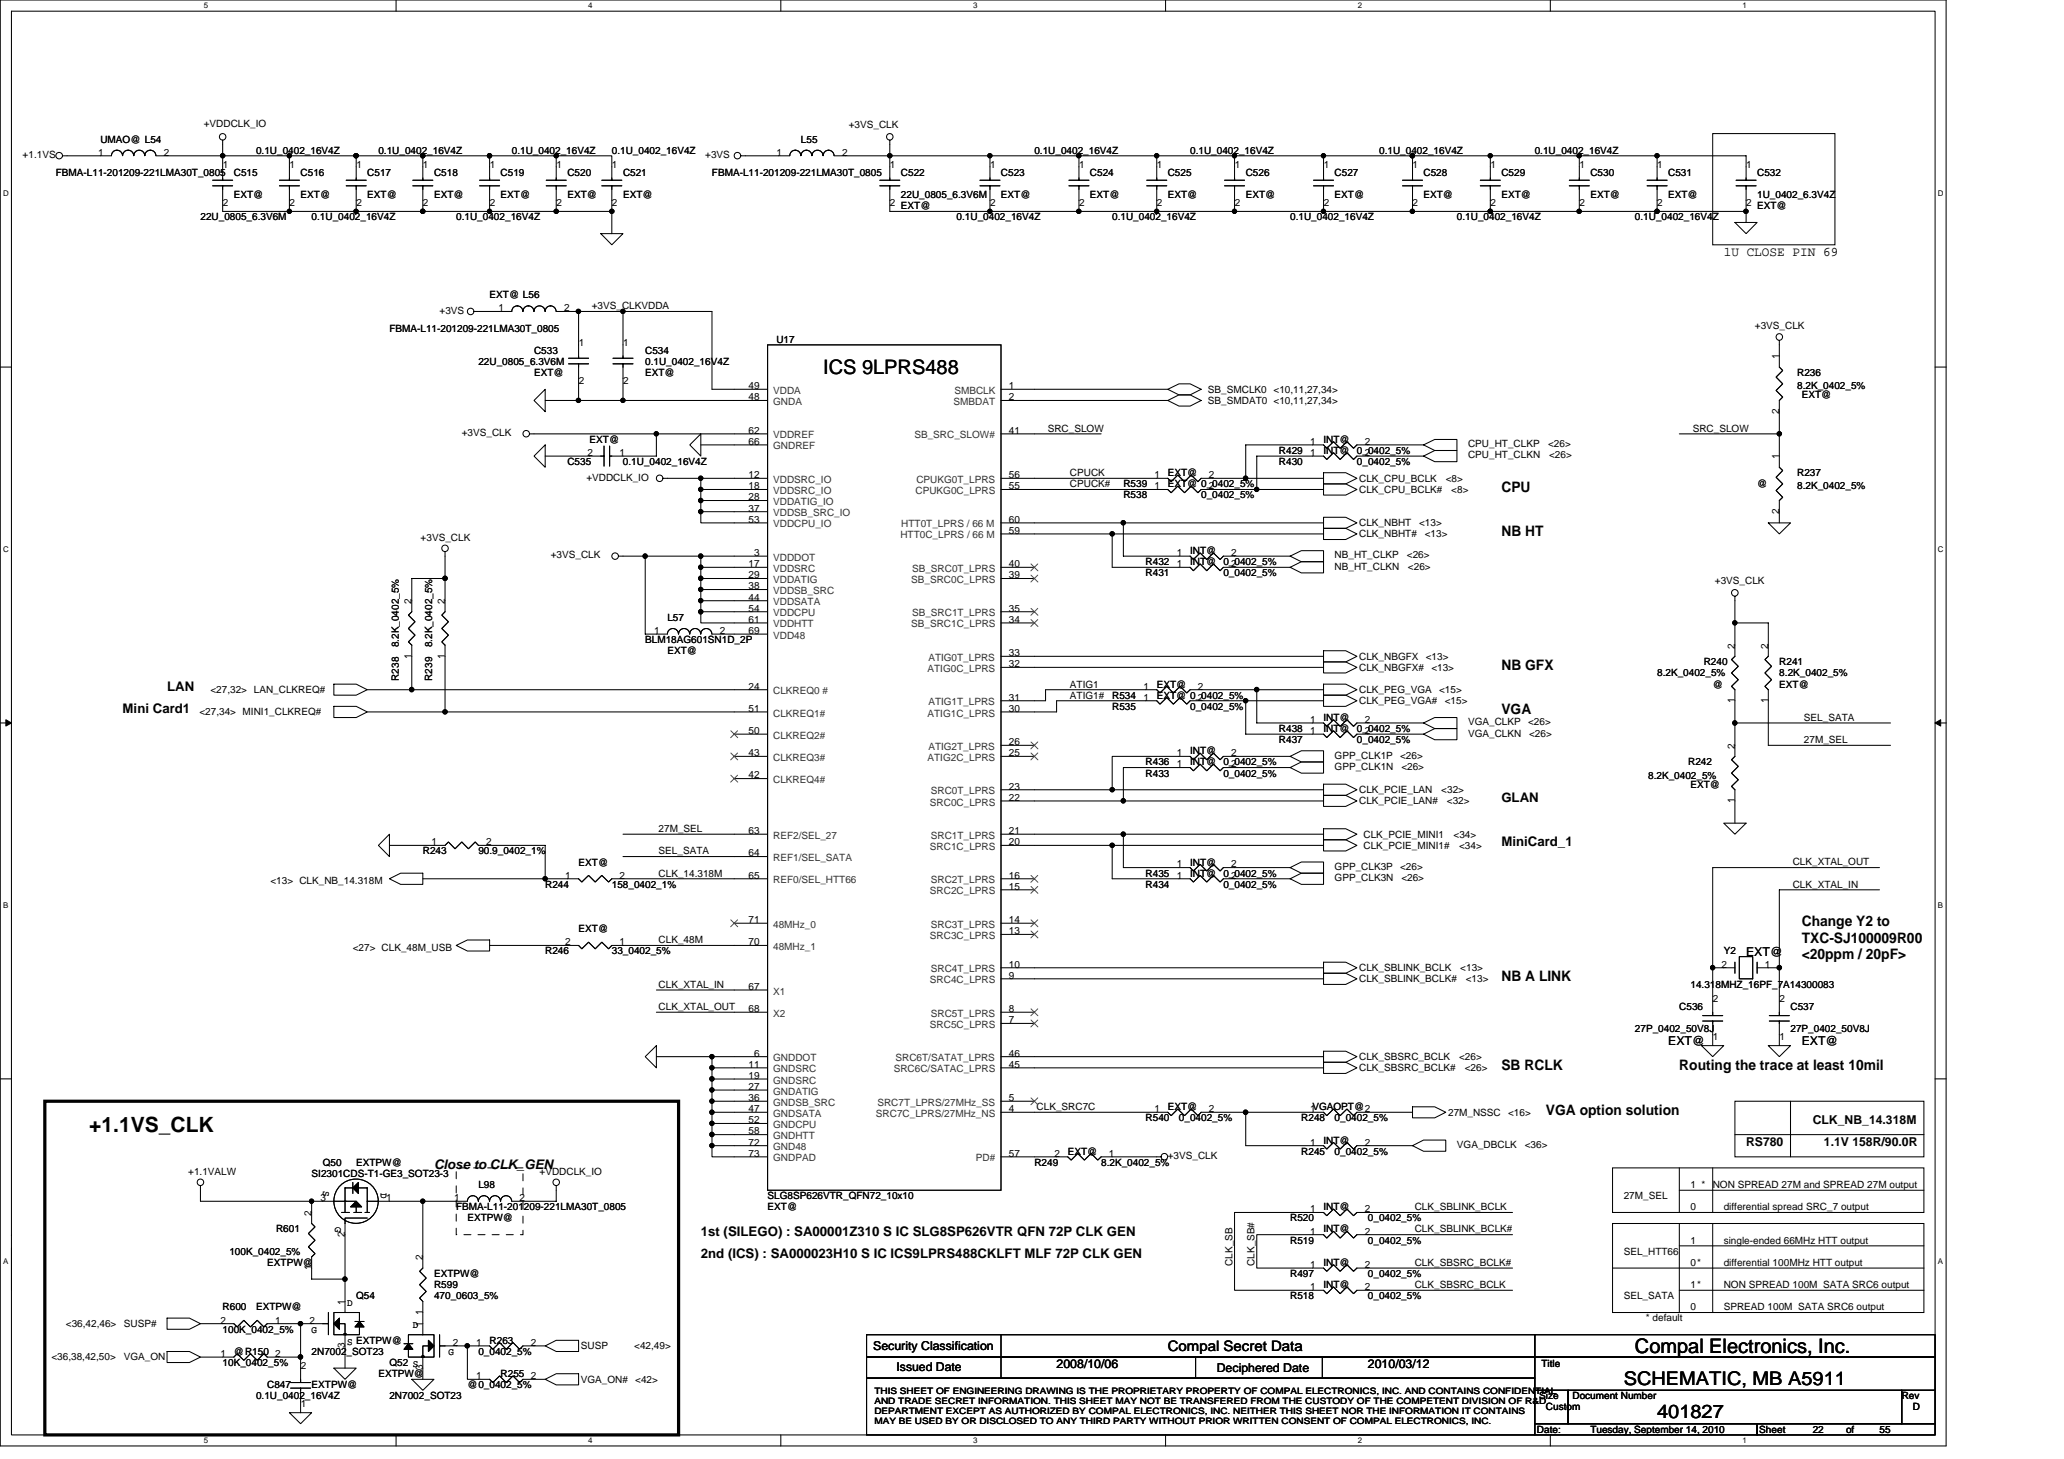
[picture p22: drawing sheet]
<svg xmlns="http://www.w3.org/2000/svg" width="297mm" height="210mm" viewBox="0 0 297 210" stroke-linecap="round" stroke-linejoin="round" font-family="sans-serif">
<defs><g id="words">
<text font-size="3" x="12.8" y="162.8">+1.1VS_CLK</text>
<g font-size="2.9">
<text x="118.5" y="53.8">ICS 9LPRS488</text>
<text x="235.3" y="194.6">Compal Electronics, Inc.</text>
</g>
<g font-size="2.7">
<text x="233.7" y="199.3">SCHEMATIC, MB A5911</text>
<text x="238.5" y="204.1">401827</text>
</g>
<g font-size="2.1">
<text x="216.1" y="70.7">CPU</text>
<text x="216.1" y="77.2">NB HT</text>
<text x="216.1" y="96.4">NB GFX</text>
<text x="216.1" y="102.7">VGA</text>
<text x="259.3" y="133.2">Change Y2 to</text>
<text x="259.3" y="135.6">TXC-SJ100009R00</text>
<text x="259.3" y="137.9">&lt;20ppm / 20pF&gt;</text>
<text x="216.1" y="141.2">NB A LINK</text>
<text x="216.1" y="153.9">SB RCLK</text>
<text x="241.7" y="153.9">Routing the trace at least 10mil</text>
<text x="222.5" y="160.4">VGA option solution</text>
<text x="168.1" y="194.4">Compal Secret Data</text>
</g>
<g font-size="1.9">
<text x="248.1" y="36.8">1U CLOSE PIN 69</text>
<text x="24" y="99.4">LAN</text>
<text x="17.6" y="102.6">Mini Card1</text>
<text x="216.1" y="115.4">GLAN</text>
<text x="216.1" y="121.8">MiniCard_1</text>
<text x="62.5" y="168.2">Close to CLK_GEN</text>
<text x="100.9" y="177.8">1st (SILEGO) : SA00001Z310 S IC SLG8SP626VTR QFN 72P CLK GEN</text>
<text x="100.9" y="181">2nd (ICS) : SA000023H10 S IC ICS9LPRS488CKLFT MLF 72P CLK GEN</text>
</g>
<g font-size="1.8">
<text x="251.3" y="137.6">EXT@</text>
<text x="240.1" y="150.4">EXT@</text>
<text x="259.3" y="150.4">EXT@</text>
<text x="260.9" y="161.6">CLK_NB_14.318M</text>
<text x="251.3" y="164.9">RS780</text>
<text x="262.5" y="164.9">1.1V 158R/90.0R</text>
<text x="125.7" y="194.2">Security Classification</text>
<text x="129" y="197.3">Issued Date</text>
<text x="152.1" y="196.8">2008/10/06</text>
<text x="175.1" y="197.4">Deciphered Date</text>
<text x="196.9" y="196.8">2010/03/12</text>
</g>
<g font-size="1.4">
<text x="3.3" y="22.7">+1.1VS</text>
<text x="14.1" y="22.4">1</text>
<text x="14.5" y="20.5">UMAO@ L54</text>
<text x="23.6" y="22.4">2</text>
<text x="29.3" y="18.3">+VDDCLK_IO</text>
<text x="36.8" y="22.1">0.1U_0402_16V4Z</text>
<text x="54.5" y="22.1">0.1U_0402_16V4Z</text>
<text x="73.7" y="22.1">0.1U_0402_16V4Z</text>
<text x="88.1" y="22.1">0.1U_0402_16V4Z</text>
<text x="101.5" y="22.7">+3VS</text>
<text x="111.7" y="22.4">1</text>
<text x="115.3" y="20.5">L55</text>
<text x="121.2" y="22.4">2</text>
<text x="122.1" y="18.4">+3VS_CLK</text>
<text x="148.9" y="22.1">0.1U_0402_16V4Z</text>
<text x="171.3" y="22.1">0.1U_0402_16V4Z</text>
<text x="198.5" y="22.1">0.1U_0402_16V4Z</text>
<text x="220.9" y="22.1">0.1U_0402_16V4Z</text>
<text x="8" y="25.3">FBMA-L11-201209-221LMA30T_0805</text>
<text x="32.1" y="24.2">1</text>
<text x="32.1" y="29.6">2</text>
<text x="33.7" y="25.3">C515</text>
<text x="33.7" y="28.5">EXT@</text>
<text x="41.7" y="24.2">1</text>
<text x="41.7" y="29.6">2</text>
<text x="43.3" y="25.3">C516</text>
<text x="43.3" y="28.5">EXT@</text>
<text x="51.3" y="24.2">1</text>
<text x="51.3" y="29.6">2</text>
<text x="52.8" y="25.3">C517</text>
<text x="52.8" y="28.5">EXT@</text>
<text x="60.9" y="24.2">1</text>
<text x="60.9" y="29.6">2</text>
<text x="62.5" y="25.3">C518</text>
<text x="62.5" y="28.5">EXT@</text>
<text x="70.5" y="24.2">1</text>
<text x="70.5" y="29.6">2</text>
<text x="72" y="25.3">C519</text>
<text x="72" y="28.5">EXT@</text>
<text x="80.1" y="24.2">1</text>
<text x="80.1" y="29.6">2</text>
<text x="81.7" y="25.3">C520</text>
<text x="81.7" y="28.5">EXT@</text>
<text x="88.1" y="24.2">1</text>
<text x="88.1" y="29.6">2</text>
<text x="89.7" y="25.3">C521</text>
<text x="89.7" y="28.5">EXT@</text>
<text x="102.5" y="25.3">FBMA-L11-201209-221LMA30T_0805</text>
<text x="128.1" y="24.2">1</text>
<text x="128.1" y="29.6">2</text>
<text x="129.7" y="25.3">C522</text>
<text x="129.7" y="28.5">22U_0805_6.3V6M</text>
<text x="142.5" y="24.2">1</text>
<text x="142.5" y="29.6">2</text>
<text x="144.1" y="25.3">C523</text>
<text x="144.1" y="28.5">EXT@</text>
<text x="155.3" y="24.2">1</text>
<text x="155.3" y="29.6">2</text>
<text x="156.9" y="25.3">C524</text>
<text x="156.9" y="28.5">EXT@</text>
<text x="166.5" y="24.2">1</text>
<text x="166.5" y="29.6">2</text>
<text x="168.1" y="25.3">C525</text>
<text x="168.1" y="28.5">EXT@</text>
<text x="177.7" y="24.2">1</text>
<text x="177.7" y="29.6">2</text>
<text x="179.3" y="25.3">C526</text>
<text x="179.3" y="28.5">EXT@</text>
<text x="190.5" y="24.2">1</text>
<text x="190.5" y="29.6">2</text>
<text x="192.1" y="25.3">C527</text>
<text x="192.1" y="28.5">EXT@</text>
<text x="203.3" y="24.2">1</text>
<text x="203.3" y="29.6">2</text>
<text x="204.9" y="25.3">C528</text>
<text x="204.9" y="28.5">EXT@</text>
<text x="214.5" y="24.2">1</text>
<text x="214.5" y="29.6">2</text>
<text x="216.1" y="25.3">C529</text>
<text x="216.1" y="28.5">EXT@</text>
<text x="227.3" y="24.2">1</text>
<text x="227.3" y="29.6">2</text>
<text x="228.9" y="25.3">C530</text>
<text x="228.9" y="28.5">EXT@</text>
<text x="238.5" y="24.2">1</text>
<text x="238.5" y="29.6">2</text>
<text x="240.1" y="25.3">C531</text>
<text x="240.1" y="28.5">EXT@</text>
<text x="251.3" y="24.2">1</text>
<text x="251.3" y="29.6">2</text>
<text x="252.9" y="25.3">C532</text>
<text x="252.9" y="28.5">1U_0402_6.3V4Z</text>
<text x="28.8" y="31.7">22U_0805_6.3V6M</text>
<text x="44.8" y="31.7">0.1U_0402_16V4Z</text>
<text x="65.7" y="31.7">0.1U_0402_16V4Z</text>
<text x="129.7" y="30.1">EXT@</text>
<text x="137.7" y="31.7">0.1U_0402_16V4Z</text>
<text x="160.1" y="31.7">0.1U_0402_16V4Z</text>
<text x="185.7" y="31.7">0.1U_0402_16V4Z</text>
<text x="209.7" y="31.7">0.1U_0402_16V4Z</text>
<text x="235.3" y="31.7">0.1U_0402_16V4Z</text>
<text x="252.9" y="30.1">EXT@</text>
<text x="56" y="47.7">FBMA-L11-201209-221LMA30T_0805</text>
<text x="63.3" y="45.1">+3VS</text>
<text x="70.5" y="42.9">EXT@ L56</text>
<text x="71.7" y="44.8">1</text>
<text x="81.2" y="44.8">2</text>
<text x="85.2" y="44.5">+3VS_CLKVDDA</text>
<text x="252.6" y="47.4">+3VS_CLK</text>
<text x="68.9" y="52.5">22U_0805_6.3V6M</text>
<text x="76.9" y="50.9">C533</text>
<text x="83.3" y="49.8">1</text>
<text x="89.7" y="49.8">1</text>
<text x="92.9" y="50.9">C534</text>
<text x="92.9" y="52.5">0.1U_0402_16V4Z</text>
<text x="111.7" y="49.3">U17</text>
<text x="256" y="51.7" transform="rotate(-90 256 51.7)">1</text>
<text x="76.9" y="54.1">EXT@</text>
<text x="83.3" y="55.2">2</text>
<text x="89.7" y="55.2">2</text>
<text x="92.9" y="54.1">EXT@</text>
<text x="107.7" y="56">49</text>
<text x="107.7" y="57.6">48</text>
<text x="145.2" y="56">1</text>
<text x="145.2" y="57.6">2</text>
<text x="173.8" y="58.1">SB_SMDAT0 &lt;10,11,27,34&gt;</text>
<text x="173.8" y="56.5">SB_SMCLK0 &lt;10,11,27,34&gt;</text>
<text x="256" y="59.5" transform="rotate(-90 256 59.5)">2</text>
<text x="258.6" y="54.1">R236</text>
<text x="258.6" y="56">8.2K_0402_5%</text>
<text x="259.3" y="57.3">EXT@</text>
<text x="66.5" y="62.7">+3VS_CLK</text>
<text x="84.5" y="65.6">2</text>
<text x="84.9" y="63.7">EXT@</text>
<text x="89.2" y="65.6">1</text>
<text x="107.7" y="64">66</text>
<text x="107.7" y="62.4">62</text>
<text x="145.2" y="62.4">41</text>
<text x="150.8" y="62.1">SRC_SLOW</text>
<text x="184.1" y="65.3">R429</text>
<text x="188.5" y="64">1</text>
<text x="188.5" y="65.6">1</text>
<text x="190.5" y="63.7">INT@</text>
<text x="190.5" y="65.3">INT@</text>
<text x="195.3" y="65.3">0_0402_5%</text>
<text x="196.4" y="64">2</text>
<text x="196.4" y="65.6">2</text>
<text x="211.3" y="64.3">CPU_HT_CLKP</text>
<text x="211.3" y="66">CPU_HT_CLKN</text>
<text x="222.8" y="64.3">&lt;26&gt;</text>
<text x="222.9" y="66">&lt;26&gt;</text>
<text x="243.6" y="62.1">SRC_SLOW</text>
<text x="81.7" y="66.9">C535</text>
<text x="84.4" y="69.2">+VDDCLK_IO</text>
<text x="89.7" y="66.9">0.1U_0402_16V4Z</text>
<text x="107.7" y="68.8">12</text>
<text x="107.7" y="70.4">18</text>
<text x="107.7" y="72">28</text>
<text x="145.2" y="70.4">55</text>
<text x="145.2" y="68.8">56</text>
<text x="154" y="68.5">CPUCK</text>
<text x="154" y="70.1">CPUCK#</text>
<text x="161.7" y="71.7">R538</text>
<text x="161.7" y="70.1">R539</text>
<text x="166.1" y="70.4">1</text>
<text x="166.1" y="68.8">1</text>
<text x="168.1" y="70.1">EXT@ 0_0402_5%</text>
<text x="168.1" y="68.5">EXT@</text>
<text x="172.9" y="71.7">0_0402_5%</text>
<text x="174" y="70.4">2</text>
<text x="174" y="68.8">2</text>
<text x="184.1" y="66.9">R430</text>
<text x="195.3" y="66.9">0_0402_5%</text>
<text x="195.6" y="70.9">CLK_CPU_BCLK#</text>
<text x="195.6" y="69.3">CLK_CPU_BCLK</text>
<text x="208.1" y="69.3">&lt;8&gt;</text>
<text x="208.9" y="70.9">&lt;8&gt;</text>
<text x="252.9" y="70.1">@</text>
<text x="256" y="66.1" transform="rotate(-90 256 66.1)">1</text>
<text x="258.6" y="68.5">R237</text>
<text x="258.6" y="70.4">8.2K_0402_5%</text>
<text x="60.5" y="77.8">+3VS_CLK</text>
<text x="107.7" y="75.2">53</text>
<text x="107.7" y="73.6">37</text>
<text x="145.2" y="75.2">60</text>
<text x="145.2" y="76.8">59</text>
<text x="195.6" y="77.3">CLK_NBHT#</text>
<text x="195.6" y="75.7">CLK_NBHT</text>
<text x="204.2" y="75.7">&lt;13&gt;</text>
<text x="205" y="77.3">&lt;13&gt;</text>
<text x="256" y="73.9" transform="rotate(-90 256 73.9)">2</text>
<text x="79.3" y="80.3">+3VS_CLK</text>
<text x="107.7" y="81.6">17</text>
<text x="107.7" y="83.2">29</text>
<text x="108.5" y="80">3</text>
<text x="145.2" y="83.2">39</text>
<text x="145.2" y="81.6">40</text>
<text x="164.9" y="81.3">R432</text>
<text x="164.9" y="82.9">R431</text>
<text x="169.4" y="80">1</text>
<text x="169.4" y="81.6">1</text>
<text x="171.3" y="79.7">INT@</text>
<text x="171.3" y="81.3">INT@ 0_0402_5%</text>
<text x="176.1" y="82.9">0_0402_5%</text>
<text x="177.2" y="80">2</text>
<text x="177.2" y="81.6">2</text>
<text x="192.1" y="80.3">NB_HT_CLKP</text>
<text x="192.1" y="82">NB_HT_CLKN</text>
<text x="202.5" y="80.3">&lt;26&gt;</text>
<text x="202.6" y="82">&lt;26&gt;</text>
<text x="59.2" y="86.9" transform="rotate(-90 59.2 86.9)">2</text>
<text x="64" y="86.9" transform="rotate(-90 64 86.9)">2</text>
<text x="96.1" y="89.3">L57</text>
<text x="107.7" y="89.6">61</text>
<text x="107.7" y="88">54</text>
<text x="107.7" y="86.4">44</text>
<text x="107.7" y="84.8">38</text>
<text x="145.2" y="89.6">34</text>
<text x="145.2" y="88">35</text>
<text x="246.8" y="84">+3VS_CLK</text>
<text x="57.4" y="93.1" transform="rotate(-90 57.4 93.1)">8.2K_0402_5%</text>
<text x="59.2" y="94.7" transform="rotate(-90 59.2 94.7)">1</text>
<text x="62.2" y="93.1" transform="rotate(-90 62.2 93.1)">8.2K_0402_5%</text>
<text x="64" y="94.7" transform="rotate(-90 64 94.7)">1</text>
<text x="92.9" y="92.5">BLM18AG601SN1D_2P</text>
<text x="94.1" y="91.2">1</text>
<text x="96.1" y="94.1">EXT@</text>
<text x="103.6" y="91.2">2</text>
<text x="107.7" y="91.2">69</text>
<text x="145.2" y="96">32</text>
<text x="145.2" y="94.4">33</text>
<text x="195.6" y="94.9">CLK_NBGFX</text>
<text x="205.2" y="94.9">&lt;13&gt;</text>
<text x="245.2" y="95.7">R240</text>
<text x="249.7" y="93.3" transform="rotate(-90 249.7 93.3)">2</text>
<text x="254.5" y="93.3" transform="rotate(-90 254.5 93.3)">2</text>
<text x="256.1" y="95.7">R241</text>
<text x="30.3" y="99.7">&lt;27,32&gt; LAN_CLKREQ#</text>
<text x="57.4" y="97.9" transform="rotate(-90 57.4 97.9)">R238</text>
<text x="62.2" y="97.9" transform="rotate(-90 62.2 97.9)">R239</text>
<text x="107.7" y="99.2">24</text>
<text x="145.2" y="100.8">31</text>
<text x="154" y="98.9">ATIG1</text>
<text x="154" y="100.5">ATIG1#</text>
<text x="160.1" y="100.5">R534</text>
<text x="164.5" y="100.8">1</text>
<text x="164.5" y="99.2">1</text>
<text x="166.5" y="100.5">EXT@ 0_0402_5%</text>
<text x="166.5" y="98.9">EXT@</text>
<text x="172.4" y="100.8">2</text>
<text x="172.4" y="99.2">2</text>
<text x="195.6" y="96.5">CLK_NBGFX#</text>
<text x="195.6" y="101.3">CLK_PEG_VGA#</text>
<text x="195.6" y="99.7">CLK_PEG_VGA</text>
<text x="206" y="96.5">&lt;13&gt;</text>
<text x="207.1" y="99.7">&lt;15&gt;</text>
<text x="207.9" y="101.3">&lt;15&gt;</text>
<text x="238.5" y="97.3">8.2K_0402_5%</text>
<text x="246.5" y="98.9">@</text>
<text x="249.7" y="101.2" transform="rotate(-90 249.7 101.2)">1</text>
<text x="254.5" y="101.2" transform="rotate(-90 254.5 101.2)">1</text>
<text x="256.1" y="97.3">8.2K_0402_5%</text>
<text x="256.1" y="98.9">EXT@</text>
<text x="28.7" y="102.9">&lt;27,34&gt; MINI1_CLKREQ#</text>
<text x="107.7" y="102.4">51</text>
<text x="107.7" y="105.6">50</text>
<text x="145.2" y="102.4">30</text>
<text x="145.2" y="107.2">26</text>
<text x="160.1" y="102.1">R535</text>
<text x="171.3" y="102.1">0_0402_5%</text>
<text x="184.1" y="105.3">R438</text>
<text x="184.1" y="106.9">R437</text>
<text x="188.5" y="104">1</text>
<text x="188.5" y="105.6">1</text>
<text x="190.5" y="103.7">INT@</text>
<text x="190.5" y="105.3">INT@</text>
<text x="195.3" y="105.3">0_0402_5%</text>
<text x="195.3" y="106.9">0_0402_5%</text>
<text x="196.4" y="104">2</text>
<text x="196.4" y="105.6">2</text>
<text x="211.3" y="104.4">VGA_CLKP</text>
<text x="211.3" y="106">VGA_CLKN</text>
<text x="219.9" y="104.4">&lt;26&gt;</text>
<text x="220.1" y="106">&lt;26&gt;</text>
<text x="249.7" y="107.7" transform="rotate(-90 249.7 107.7)">2</text>
<text x="259.6" y="106.9">27M_SEL</text>
<text x="259.6" y="103.7">SEL_SATA</text>
<text x="107.7" y="108.8">43</text>
<text x="107.7" y="112">42</text>
<text x="145.2" y="108.8">25</text>
<text x="145.2" y="113.6">23</text>
<text x="164.9" y="110.1">R436</text>
<text x="164.9" y="111.7">R433</text>
<text x="169.4" y="108.8">1</text>
<text x="169.4" y="110.4">1</text>
<text x="171.3" y="108.5">INT@</text>
<text x="171.3" y="110.1">INT@ 0_0402_5%</text>
<text x="176.1" y="111.7">0_0402_5%</text>
<text x="177.2" y="108.8">2</text>
<text x="177.2" y="110.4">2</text>
<text x="192.1" y="109.2">GPP_CLK1P</text>
<text x="192.1" y="110.7">GPP_CLK1N</text>
<text x="201.5" y="109.2">&lt;26&gt;</text>
<text x="201.7" y="110.7">&lt;26&gt;</text>
<text x="237.2" y="112">8.2K_0402_5%</text>
<text x="242.9" y="110.1">R242</text>
<text x="243.3" y="113.3">EXT@</text>
<text x="94.8" y="119.7">27M_SEL</text>
<text x="107.7" y="120">63</text>
<text x="145.2" y="115.2">22</text>
<text x="145.2" y="120">21</text>
<text x="195.6" y="114.1">CLK_PCIE_LAN</text>
<text x="195.6" y="115.7">CLK_PCIE_LAN#</text>
<text x="207.4" y="114.1">&lt;32&gt;</text>
<text x="208.2" y="115.7">&lt;32&gt;</text>
<text x="249.7" y="115.5" transform="rotate(-90 249.7 115.5)">1</text>
<text x="60.9" y="122.9">R243</text>
<text x="62.1" y="121.6">1</text>
<text x="68.9" y="122.9">90.9_0402_1%</text>
<text x="70" y="121.6">2</text>
<text x="83.3" y="124.5">EXT@</text>
<text x="94.8" y="122.9">SEL_SATA</text>
<text x="107.7" y="123.2">64</text>
<text x="145.2" y="121.6">20</text>
<text x="169.4" y="124.8">1</text>
<text x="171.3" y="124.5">INT@</text>
<text x="177.2" y="124.8">2</text>
<text x="192.1" y="125.2">GPP_CLK3P</text>
<text x="196.2" y="122.1">CLK_PCIE_MINI1#</text>
<text x="196.2" y="120.5">CLK_PCIE_MINI1</text>
<text x="201.5" y="125.2">&lt;26&gt;</text>
<text x="209.2" y="120.5">&lt;34&gt;</text>
<text x="210" y="122.1">&lt;34&gt;</text>
<text x="258" y="124.5">CLK_XTAL_OUT</text>
<text x="38.9" y="127.2">&lt;13&gt; CLK_NB_14.318M</text>
<text x="78.5" y="127.7">R244</text>
<text x="81.3" y="126.4">1</text>
<text x="88" y="127.7">158_0402_1%</text>
<text x="89.2" y="126.4">2</text>
<text x="94.8" y="126.1">CLK_14.318M</text>
<text x="107.7" y="126.4">65</text>
<text x="145.2" y="128">15</text>
<text x="145.2" y="126.4">16</text>
<text x="164.9" y="126.1">R435</text>
<text x="164.9" y="127.7">R434</text>
<text x="169.4" y="126.4">1</text>
<text x="171.3" y="126.1">INT@ 0_0402_5%</text>
<text x="176.1" y="127.7">0_0402_5%</text>
<text x="177.2" y="126.4">2</text>
<text x="192.1" y="126.7">GPP_CLK3N</text>
<text x="201.7" y="126.7">&lt;26&gt;</text>
<text x="258" y="127.7">CLK_XTAL_IN</text>
<text x="50.8" y="136.8">&lt;27&gt; CLK_48M_USB</text>
<text x="78.5" y="137.3">R246</text>
<text x="81.3" y="136">2</text>
<text x="83.3" y="134.1">EXT@</text>
<text x="88" y="137.3">33_0402_5%</text>
<text x="89.2" y="136">1</text>
<text x="94.8" y="135.7">CLK_48M</text>
<text x="107.7" y="132.8">71</text>
<text x="107.7" y="136">70</text>
<text x="145.2" y="134.4">13</text>
<text x="145.2" y="132.8">14</text>
<text x="248.1" y="137.3">Y2</text>
<text x="94.8" y="142.1">CLK_XTAL_IN</text>
<text x="107.7" y="142.4">67</text>
<text x="145.2" y="140.8">9</text>
<text x="145.2" y="139.2">10</text>
<text x="195.6" y="141.3">CLK_SBLINK_BCLK#</text>
<text x="195.6" y="139.7">CLK_SBLINK_BCLK</text>
<text x="210.2" y="139.7">&lt;13&gt;</text>
<text x="210.9" y="141.3">&lt;13&gt;</text>
<text x="243.3" y="142.1">14.318MHZ_16PF_7A14300083</text>
<text x="247.8" y="139.2">2</text>
<text x="254" y="139.2">1</text>
<text x="94.8" y="145.3">CLK_XTAL_OUT</text>
<text x="107.7" y="145.6">68</text>
<text x="145.2" y="147.2">7</text>
<text x="145.2" y="145.6">8</text>
<text x="235.3" y="148.5">27P_0402_50V8J</text>
<text x="241.7" y="145.3">C536</text>
<text x="246.5" y="149.6">1</text>
<text x="246.5" y="144.2">2</text>
<text x="256.1" y="149.6">1</text>
<text x="256.1" y="144.2">2</text>
<text x="257.7" y="145.3">C537</text>
<text x="257.7" y="148.5">27P_0402_50V8J</text>
<text x="107.7" y="153.6">11</text>
<text x="107.7" y="155.2">19</text>
<text x="108.5" y="152">6</text>
<text x="145.2" y="152">46</text>
<text x="145.2" y="153.6">45</text>
<text x="195.6" y="154.1">CLK_SBSRC_BCLK#</text>
<text x="195.6" y="152.5">CLK_SBSRC_BCLK</text>
<text x="210" y="152.5">&lt;26&gt;</text>
<text x="210.8" y="154.1">&lt;26&gt;</text>
<text x="107.7" y="156.8">27</text>
<text x="107.7" y="158.4">36</text>
<text x="107.7" y="161.6">52</text>
<text x="107.7" y="160">47</text>
<text x="145.2" y="160">4</text>
<text x="145.2" y="158.4">5</text>
<text x="149.2" y="159.7">CLK_SRC7C</text>
<text x="164.9" y="161.3">R540</text>
<text x="166.1" y="160">1</text>
<text x="168.1" y="159.7">EXT@</text>
<text x="169.7" y="161.3">0_0402_5%</text>
<text x="174" y="160">2</text>
<text x="187.3" y="161.3">R248</text>
<text x="188.5" y="160">1VGAOPT@2</text>
<text x="192.1" y="161.3">0_0402_5%</text>
<text x="208.4" y="160.5">27M_NSSC</text>
<text x="217" y="160.5">&lt;16&gt;</text>
<text x="46.5" y="167.7">Q50</text>
<text x="51.3" y="167.7">EXTPW@</text>
<text x="107.7" y="164.8">72</text>
<text x="107.7" y="163.2">58</text>
<text x="107.7" y="166.4">73</text>
<text x="145.2" y="166.4">57</text>
<text x="148.9" y="167.7">R249</text>
<text x="151.7" y="166.4">2</text>
<text x="153.7" y="166.1">EXT@</text>
<text x="158.5" y="167.7">8.2K_0402_5%</text>
<text x="159.6" y="166.4">1</text>
<text x="168.1" y="166.8">+3VS_CLK</text>
<text x="187.3" y="166.1">R245</text>
<text x="188.5" y="164.8">1</text>
<text x="190.5" y="164.5">INT@</text>
<text x="192.1" y="166.1">0_0402_5%</text>
<text x="196.4" y="164.8">2</text>
<text x="209.7" y="165.2">VGA_DBCLK</text>
<text x="219.4" y="165.2">&lt;36&gt;</text>
<text x="27.1" y="169">+1.1VALW</text>
<text x="44.8" y="169.3">SI2301CDS-T1-GE3_SOT23-3</text>
<text x="46.1" y="172.8">3</text>
<text x="46.5" y="171.4" transform="rotate(90 46.5 171.4)">S</text>
<text x="54.8" y="171.7" transform="rotate(90 54.8 171.7)">D</text>
<text x="55.6" y="172.8">1</text>
<text x="65.3" y="172.8">1</text>
<text x="68.9" y="170.9">L98</text>
<text x="74.8" y="172.8">2</text>
<text x="77.7" y="169">+VDDCLK_IO</text>
<text x="110.5" y="172.5">SLG8SP626VTR_QFN72_10x10</text>
<text x="233.7" y="172.5">27M_SEL</text>
<text x="243.3" y="170.9">1 *</text>
<text x="246.5" y="170.9">NON SPREAD 27M and SPREAD 27M output</text>
<text x="39.7" y="177.3">R601</text>
<text x="44.8" y="174.9" transform="rotate(-90 44.8 174.9)">2</text>
<text x="48.3" y="176.5" transform="rotate(90 48.3 176.5)">G</text>
<text x="49.6" y="177.9" transform="rotate(-90 49.6 177.9)">2</text>
<text x="65.7" y="174.1">FBMA-L11-201209-221LMA30T_0805</text>
<text x="67.3" y="175.7">EXTPW@</text>
<text x="110.5" y="174.1">EXT@</text>
<text x="185.7" y="178.9">R519</text>
<text x="185.7" y="175.7">R520</text>
<text x="188.5" y="177.6">1</text>
<text x="188.5" y="174.4">1</text>
<text x="190.5" y="177.3">INT@</text>
<text x="190.5" y="174.1">INT@</text>
<text x="196.4" y="177.6">2</text>
<text x="196.4" y="174.4">2</text>
<text x="196.9" y="178.9">0_0402_5%</text>
<text x="196.9" y="175.7">0_0402_5%</text>
<text x="203.6" y="177.3">CLK_SBLINK_BCLK#</text>
<text x="203.6" y="174.1">CLK_SBLINK_BCLK</text>
<text x="243.3" y="178.9">1</text>
<text x="243.3" y="174.1">0</text>
<text x="248.1" y="178.9">single-ended 66MHz HTT output</text>
<text x="248.1" y="174.1">differential spread SRC_7 output</text>
<text x="33" y="180.5">100K_0402_5%</text>
<text x="38.5" y="182.1">EXTPW@</text>
<text x="44.8" y="182.8" transform="rotate(-90 44.8 182.8)">1</text>
<text x="60.8" y="181.3" transform="rotate(-90 60.8 181.3)">2</text>
<text x="62.5" y="185.3">R599</text>
<text x="62.5" y="183.7">EXTPW@</text>
<text x="177.4" y="182.1" transform="rotate(-90 177.4 182.1)">CLK_SB</text>
<text x="180.5" y="182.1" transform="rotate(-90 180.5 182.1)">CLK_SB#</text>
<text x="185.7" y="183.7">R497</text>
<text x="188.5" y="185.6">1</text>
<text x="188.5" y="182.4">1</text>
<text x="190.5" y="185.3">INT@</text>
<text x="190.5" y="182.1">INT@</text>
<text x="196.4" y="185.6">2</text>
<text x="196.4" y="182.4">2</text>
<text x="196.9" y="183.7">0_0402_5%</text>
<text x="203.6" y="182.1">CLK_SBSRC_BCLK#</text>
<text x="203.6" y="185.3">CLK_SBSRC_BCLK</text>
<text x="233.7" y="180.5">SEL_HTT66</text>
<text x="243.3" y="182.1">0*</text>
<text x="243.3" y="185.3">1*</text>
<text x="248.1" y="182.1">differential 100MHz HTT output</text>
<text x="248.1" y="185.3">NON SPREAD 100M SATA SRC6 output</text>
<text x="9.5" y="190.9">&lt;36,42,46&gt;</text>
<text x="17.8" y="190.9">SUSP#</text>
<text x="31.7" y="190.4">2</text>
<text x="32" y="188.5">R600</text>
<text x="32" y="191.7">100K_0402_5%</text>
<text x="36.8" y="188.5">EXTPW@</text>
<text x="39.6" y="190.4">1</text>
<text x="44.5" y="190.4">2</text>
<text x="44.8" y="191.7">G</text>
<text x="49.6" y="187.7" transform="rotate(-90 49.6 187.7)">1</text>
<text x="50" y="187.9">D</text>
<text x="51.3" y="186.9">Q54</text>
<text x="59.4" y="191.1">D</text>
<text x="60.8" y="190.9" transform="rotate(-90 60.8 190.9)">1</text>
<text x="60.8" y="189.2" transform="rotate(-90 60.8 189.2)">1</text>
<text x="62.5" y="186.9">470_0603_5%</text>
<text x="185.7" y="186.9">R518</text>
<text x="196.9" y="186.9">0_0402_5%</text>
<text x="233.7" y="186.9">SEL_SATA</text>
<text x="236.9" y="190.1">* default</text>
<text x="243.3" y="188.5">0</text>
<text x="248.1" y="188.5">SPREAD 100M SATA SRC6 output</text>
<text x="7.4" y="195.7">&lt;36,38,42,50&gt;</text>
<text x="17.8" y="195.7">VGA_ON</text>
<text x="31.7" y="195.2">1</text>
<text x="32" y="196.5">10K_0402_5%</text>
<text x="33.7" y="194.9">@R150</text>
<text x="39.6" y="195.2">2</text>
<text x="43.3" y="197">2</text>
<text x="44.8" y="194.9">2N7002_SOT23</text>
<text x="49.6" y="194" transform="rotate(-90 49.6 194)">3</text>
<text x="50" y="193.5">S EXTPW@</text>
<text x="56" y="196.5">Q52 S</text>
<text x="60.8" y="197.2" transform="rotate(-90 60.8 197.2)">3</text>
<text x="64.5" y="194.9">G</text>
<text x="65.2" y="193.6">2</text>
<text x="68.5" y="193.6">1</text>
<text x="68.9" y="194.9">0_0402_5%</text>
<text x="70.5" y="193.3">R263</text>
<text x="76.4" y="193.6">2</text>
<text x="83.6" y="194.1">SUSP</text>
<text x="91.3" y="194.1">&lt;42,49&gt;</text>
<text x="221.8" y="196.7">Title</text>
<text x="36.8" y="201.3">0.1U_0402_16V4Z</text>
<text x="38.5" y="199.7">C847</text>
<text x="43.3" y="202.4">1</text>
<text x="44.8" y="199.7">EXTPW@</text>
<text x="54.5" y="198.1">EXTPW@</text>
<text x="56" y="201.3">2N7002_SOT23</text>
<text x="67.3" y="199.7">@0_0402_5%</text>
<text x="68.5" y="198.4">1</text>
<text x="72" y="198.1">R255</text>
<text x="76.4" y="198.4">2</text>
<text x="83.6" y="198.9">VGA_ON#</text>
<text x="91.4" y="198.9">&lt;42&gt;</text>
<text x="221.5" y="201.3">Size</text>
<text x="222.5" y="202.9">Custom</text>
<text x="226.3" y="201.3">Document Number</text>
<text x="273.7" y="201.3">Rev</text>
<text x="275.3" y="202.9">D</text>
<text x="221.2" y="206.1">Date:</text>
<text x="228.9" y="206.1">Tuesday, September 14, 2010</text>
<text x="253.2" y="206.1">Sheet</text>
<text x="260.9" y="206.1">22</text>
<text x="265.7" y="206.1">of</text>
<text x="270.5" y="206.1">55</text>
</g>
<g font-size="1.4" fill="#333">
<text x="111.3" y="56.7">VDDA</text>
<text x="111.3" y="58.3">GNDA</text>
<text x="137.2" y="58.3">SMBDAT</text>
<text x="137.3" y="56.7">SMBCLK</text>
<text x="111.3" y="64.7">GNDREF</text>
<text x="111.3" y="63.1">VDDREF</text>
<text x="131.6" y="63.1">SB_SRC_SLOW#</text>
<text x="111.3" y="69.5">VDDSRC_IO</text>
<text x="111.3" y="71.1">VDDSRC_IO</text>
<text x="131.8" y="71.1">CPUKG0C_LPRS</text>
<text x="131.9" y="69.5">CPUKG0T_LPRS</text>
<text x="111.3" y="72.7">VDDATIG_IO</text>
<text x="111.3" y="75.9">VDDCPU_IO</text>
<text x="111.3" y="74.3">VDDSB_SRC_IO</text>
<text x="129.6" y="77.5">HTT0C_LPRS / 66 M</text>
<text x="129.7" y="75.9">HTT0T_LPRS / 66 M</text>
<text x="111.3" y="80.7">VDDDOT</text>
<text x="111.3" y="82.3">VDDSRC</text>
<text x="111.3" y="83.9">VDDATIG</text>
<text x="131.1" y="83.9">SB_SRC0C_LPRS</text>
<text x="131.3" y="82.3">SB_SRC0T_LPRS</text>
<text x="111.3" y="88.7">VDDCPU</text>
<text x="111.3" y="87.1">VDDSATA</text>
<text x="111.3" y="85.5">VDDSB_SRC</text>
<text x="131.3" y="88.7">SB_SRC1T_LPRS</text>
<text x="111.3" y="91.9">VDD48</text>
<text x="111.3" y="90.3">VDDHTT</text>
<text x="131.1" y="90.3">SB_SRC1C_LPRS</text>
<text x="133.6" y="95.1">ATIG0T_LPRS</text>
<text x="111.3" y="99.9">CLKREQ0 #</text>
<text x="133.5" y="96.7">ATIG0C_LPRS</text>
<text x="133.6" y="101.5">ATIG1T_LPRS</text>
<text x="111.3" y="103.1">CLKREQ1#</text>
<text x="111.3" y="106.3">CLKREQ2#</text>
<text x="133.5" y="103.1">ATIG1C_LPRS</text>
<text x="133.6" y="107.9">ATIG2T_LPRS</text>
<text x="111.3" y="109.5">CLKREQ3#</text>
<text x="111.3" y="112.7">CLKREQ4#</text>
<text x="133.5" y="109.5">ATIG2C_LPRS</text>
<text x="133.8" y="115.9">SRC0C_LPRS</text>
<text x="134" y="114.3">SRC0T_LPRS</text>
<text x="111.3" y="123.9">REF1/SEL_SATA</text>
<text x="111.3" y="120.7">REF2/SEL_27</text>
<text x="133.8" y="122.3">SRC1C_LPRS</text>
<text x="134" y="120.7">SRC1T_LPRS</text>
<text x="111.3" y="127.1">REF0/SEL_HTT66</text>
<text x="133.8" y="128.7">SRC2C_LPRS</text>
<text x="134" y="127.1">SRC2T_LPRS</text>
<text x="111.3" y="133.5">48MHz_0</text>
<text x="111.3" y="136.7">48MHz_1</text>
<text x="133.8" y="135.1">SRC3C_LPRS</text>
<text x="134" y="133.5">SRC3T_LPRS</text>
<text x="111.3" y="143.1">X1</text>
<text x="133.8" y="141.5">SRC4C_LPRS</text>
<text x="134" y="139.9">SRC4T_LPRS</text>
<text x="111.3" y="146.3">X2</text>
<text x="133.8" y="147.9">SRC5C_LPRS</text>
<text x="134" y="146.3">SRC5T_LPRS</text>
<text x="111.3" y="152.7">GNDDOT</text>
<text x="111.3" y="154.3">GNDSRC</text>
<text x="111.3" y="155.9">GNDSRC</text>
<text x="128.6" y="154.3">SRC6C/SATAC_LPRS</text>
<text x="128.9" y="152.7">SRC6T/SATAT_LPRS</text>
<text x="111.3" y="157.5">GNDATIG</text>
<text x="111.3" y="159.1">GNDSB_SRC</text>
<text x="111.3" y="160.7">GNDSATA</text>
<text x="126.1" y="160.7">SRC7C_LPRS/27MHz_NS</text>
<text x="126.3" y="159.1">SRC7T_LPRS/27MHz_SS</text>
<text x="111.3" y="165.5">GND48</text>
<text x="111.3" y="163.9">GNDHTT</text>
<text x="111.3" y="162.3">GNDCPU</text>
<text x="111.3" y="167.1">GNDPAD</text>
<text x="140.5" y="167.1">PD#</text>
</g>
<g font-size="1.3">
<text x="125.8" y="200.5">THIS SHEET OF ENGINEERING DRAWING IS THE PROPRIETARY PROPERTY OF COMPAL ELECTRONICS, INC. AND CONTAINS CONFIDENTIAL</text>
<text x="125.8" y="202">AND TRADE SECRET INFORMATION. THIS SHEET MAY NOT BE TRANSFERED FROM THE CUSTODY OF THE COMPETENT DIVISION OF R&amp;D</text>
<text x="125.8" y="203.5">DEPARTMENT EXCEPT AS AUTHORIZED BY COMPAL ELECTRONICS, INC. NEITHER THIS SHEET NOR THE INFORMATION IT CONTAINS</text>
<text x="125.8" y="204.9">MAY BE USED BY OR DISCLOSED TO ANY THIRD PARTY WITHOUT PRIOR WRITTEN CONSENT OF COMPAL ELECTRONICS, INC.</text>
</g>
<g font-size="1.1">
<text x="29.3" y="1.2">5</text>
<text x="84.7" y="1.2">4</text>
<text x="140" y="1.2">3</text>
<text x="195.4" y="1.2">2</text>
<text x="250.8" y="1.2">1</text>
<text x=".4" y="28.2">D</text>
<text x="278.9" y="28.2">D</text>
<text x=".4" y="79.4">C</text>
<text x="278.9" y="79.4">C</text>
<text x=".4" y="130.6">B</text>
<text x="278.9" y="130.6">B</text>
<text x=".4" y="181.8">A</text>
<text x="278.9" y="181.8">A</text>
<text x="29.3" y="207.6">5</text>
<text x="84.7" y="207.6">4</text>
<text x="140" y="207.6">3</text>
<text x="195.4" y="207.6">2</text>
<text x="250.8" y="207.6">1</text>
</g>
</g></defs>
<path d="M0 0h280.1v208h-280.1zM1.6 1.6h276.9v204.8h-276.9z" fill="none" stroke="#000" stroke-width=".15"/>
<g fill="#fff">
<path d="M29.3 .2h.6v1.2h-.6z"/>
<path d="M29.3 206.6h.6v1.3h-.6z"/>
</g>
<path d="M57 0v1.6M57 206.4v1.6" fill="none" stroke="#000" stroke-width=".15"/>
<g fill="#fff">
<path d="M84.7 .2h.6v1.2h-.6z"/>
<path d="M84.7 206.6h.6v1.3h-.6z"/>
</g>
<path d="M112.4 0v1.6M112.4 206.4v1.6" fill="none" stroke="#000" stroke-width=".15"/>
<g fill="#fff">
<path d="M140 .2h.6v1.2h-.6z"/>
<path d="M140 206.6h.6v1.3h-.6z"/>
</g>
<path d="M167.7 0v1.6M167.7 206.4v1.6" fill="none" stroke="#000" stroke-width=".15"/>
<g fill="#fff">
<path d="M195.4 .2h.6v1.2h-.6z"/>
<path d="M195.4 206.6h.6v1.3h-.6z"/>
</g>
<path d="M223.1 0v1.6M223.1 206.4v1.6" fill="none" stroke="#000" stroke-width=".15"/>
<g fill="#fff">
<path d="M250.8 .2h.6v1.2h-.6z"/>
<path d="M250.8 206.6h.6v1.3h-.6z"/>
<path d="M.4 27.2h.8v1.3h-.8z"/>
<path d="M278.9 27.2h.8v1.3h-.8z"/>
<path d="M.4 78.4h.8v1.3h-.8z"/>
<path d="M278.9 78.4h.8v1.3h-.8z"/>
</g>
<path d="M0 52.8h1.6M278.5 52.8h1.6" fill="none" stroke="#000" stroke-width=".15"/>
<g fill="#fff">
<path d="M.4 129.6h.8v1.3h-.8z"/>
<path d="M278.9 129.6h.7v1.3h-.7z"/>
</g>
<path d="M0 104h1.6M278.5 104h1.6" fill="none" stroke="#000" stroke-width=".15"/>
<path d="M.8 103.5l.8 .5-.8 .5zM278.5 104l.8-.5v1z" fill="#000" stroke="#000" stroke-width=".14"/>
<g fill="#fff">
<path d="M.4 180.8h.8v1.3h-.8z"/>
<path d="M278.9 180.8h.7v1.3h-.7z"/>
</g>
<g fill="none" stroke="#000" stroke-width=".15">
<path d="M246.5 19.2h17.6v16h-17.6zM9 22.4h7M16 22.4a.79 .79 0 0 1 .8-.8 .79 .79 0 0 1 .8 .8M17.6 22.4a.79 .79 0 0 1 .8-.8 .79 .79 0 0 1 .8 .8 .79 .79 0 0 1 .8-.8 .79 .79 0 0 1 .8 .8 .8 .8 0 0 1 .8-.8 .8 .8 0 0 1 .8 .8M22.5 22.4h57.5M30.6 26.7h2.9M30.6 25.9h2.9M32 20.2v5.7M32 26.7v3.7h56.1M40.2 26.7h2.9M40.2 25.9h2.9M41.7 22.4v3.5"/>
<path d="M41.7 26.7v3.7M49.8 26.7h2.9M49.8 25.9h2.9M51.3 22.4v3.5M51.3 26.7v3.7M59.4 26.7h2.9M59.4 25.9h2.9M60.9 22.4v3.5M60.9 26.7v3.7M69 26.7h2.9M69 25.9h2.9M70.5 22.4v3.5"/>
<path d="M70.5 26.7v3.7M78.6 26.7h2.9M78.6 25.9h2.9M80 22.4v3.5M80 26.7v3.7M80 22.4h8.1v3.5M86.5 33.6h3.2l-1.6 1.6zM86.6 26.7h2.9M86.6 25.9h2.9M88.1 26.7v6.9M106.6 22.4h7.1M113.7 22.4a.79 .79 0 0 1 .8-.8 .79 .79 0 0 1 .7 .8"/>
<path d="M115.3 22.4a.78 .78 0 0 1 .8-.8 .78 .78 0 0 1 .7 .8M116.9 22.4a.79 .79 0 0 1 .8-.8 .79 .79 0 0 1 .7 .8M118.5 22.4a.78 .78 0 0 1 .7-.8 .78 .78 0 0 1 .8 .8M120.1 22.4h22.4v3.5M126.6 26.7h2.9M126.6 25.9h2.9M128.1 26.7v3.7h123.2M128.1 20.2v5.7M141 26.7h2.9M141 25.9h2.9M142.5 22.4h12.8v3.5M142.5 26.7v3.7"/>
<path d="M153.8 26.7h2.9M153.8 25.9h2.9M155.3 22.4h11.2v3.5M155.3 26.7v3.7M165 26.7h2.9M165 25.9h2.9M166.5 26.7v3.7M166.5 22.4h84.8v3.5M176.2 26.7h2.9M176.2 25.9h2.9M177.7 22.4v3.5M177.7 26.7v3.7"/>
<path d="M189 26.7h2.9M189 25.9h2.9M190.5 22.4v3.5M190.5 26.7v3.7M201.8 26.7h2.9M201.8 25.9h2.9M203.3 22.4v3.5M203.3 26.7v3.7M213 26.7h2.9M213 25.9h2.9M214.5 22.4v3.5M214.5 26.7v3.7"/>
<path d="M225.8 26.7h2.9M225.8 25.9h2.9M227.3 22.4v3.5M227.3 26.7v3.7M237 26.7h2.9M237 25.9h2.9M238.5 26.7v3.7M238.5 22.4v3.5M249.7 32h3.2l-1.6 1.6zM249.8 26.7h2.9M249.8 25.9h2.9M251.3 26.7v5.3"/>
<path d="M75.2 44.8a.79 .79 0 0 0-.7-.8 .79 .79 0 0 0-.8 .8h-5.5M75.3 44.8a.78 .78 0 0 1 .7-.8 .78 .78 0 0 1 .8 .8M76.9 44.8a.79 .79 0 0 1 .7-.8 .79 .79 0 0 1 .8 .8M78.5 56v3.2l-1.6-1.6zM78.5 44.8a.78 .78 0 0 1 .7-.8 .78 .78 0 0 1 .8 .8M78.5 57.6h32M80 44.8h3.3v6.7M81.8 52.3h2.9M81.8 51.5h2.9M83.3 52.3v5.3M83.3 44.8h19.2v11.2h8M88.2 52.3h2.9"/>
<path d="M88.2 51.5h2.9M89.7 44.8v6.7M89.7 52.3v5.3M110.5 49.6h33.6v121.6h-33.6zM144.1 56h24M144.1 57.6h24M168.1 57.6l1.6-.8h1.6l1.6 .8-1.6 .8h-1.6zM168.1 56l1.6-.8h1.6l1.6 .8-1.6 .8h-1.6zM256.1 49v3.8l.5 .5-1 1 1 .9-1 1 1 .9-.5 .5v9.6l.5 .5-1 1 1 .9-1 1 1 .9-.5 .5v3.2M64 79.4v8.6l-.4 .5 .9 1-.9 .9 .9 1-.9 1 .4 .4v9.6M76.2 62.4h18.3v3.2h-6.8M78.5 64v3.2l-1.6-1.6z"/>
<path d="M78.5 65.6h8.4M86.9 64.2v2.9M87.7 64.2v2.9M94.5 62.4h16M95.4 68.8h5.5v1.6M100.9 68.8h9.6M100.9 64h9.6M100.9 72v1.6h9.6M100.9 73.6v1.6h9.6M100.9 70.4v1.6h9.6M100.9 62.4v3.2l-1.6-1.6zM110.5 70.4h-9.6"/>
<path d="M144.1 76.8h16v4.8h11.2l.4 .5 1-1 1 1 .9-1 1 1 .5-.5h9.6M144.1 70.4h24l.4 .5 1-1 1 1 .9-1 1 1 .5-.5h17.6M144.1 68.8h24l.4 .5 1-1 1 1 .9-1 1 1 .5-.5h17.6M144.1 75.2h46.4M158.5 62.4h-14.4M160.1 76.8h30.4M161.7 75.2v4.8h9.6l.4 .5 1-1 1 1 .9-1 1 1 .5-.5h9.6M190.5 69.6h3.2l1.6 .8-1.6 .8h-3.2zM190.5 68h3.2l1.6 .8-1.6 .8h-3.2zM190.5 76h3.2l1.6 .8-1.6 .8h-3.2zM190.5 74.4h3.2l1.6 .8-1.6 .8h-3.2zM204.9 64l1.6-.8h3.2v1.6h-3.2z"/>
<path d="M204.9 65.6l1.6-.8h3.2v1.6h-3.2zM204.9 64h-9.6l-.5 .5-1-1-.9 1-1-1-1 1-.4-.5h-11.2v4.8M204.9 65.6h-9.6l-.5 .5-1-1-.9 1-1-1-1 1-.4-.5h-9.6v4.8M241.7 62.4h14.4M254.5 75.2h3.2l-1.6 1.6zM48 98.4h3.3l1.5 .8-1.5 .8h-3.3zM64 83.2h-4.7v4.8l-.5 .5 .9 1-.9 .9 .9 1-.9 1 .5 .4v6.4M89 80h3.9v11.2h3.2M92.9 80h8v1.6M96.1 91.2a.79 .79 0 0 1 .7-.8 .79 .79 0 0 1 .8 .8 .8 .8 0 0 1 .8-.8 .8 .8 0 0 1 .8 .8 .79 .79 0 0 1 .8-.8 .79 .79 0 0 1 .8 .8 .8 .8 0 0 1 .8-.8 .8 .8 0 0 1 .8 .8M100.9 83.2h9.6M100.9 84.8h9.6"/>
<path d="M100.9 88v1.6h9.6M100.9 81.6h9.6M100.9 81.6v6.4M102.5 91.2h8M110.5 80h-9.6M110.5 86.4h-9.6M110.5 88h-9.6M110.5 99.2h-57.7M144.1 81.6h4.8M144.1 83.2h4.8M144.1 88h4.8M144.1 94.4h46.4"/>
<path d="M144.1 96h46.4M144.1 89.6h4.8M180.9 99.2v4.8h9.6l.4 .5 1-1 1 1 .9-1 1 1 .5-.5h9.6M185.7 80l1.6-.8h3.2v1.6h-3.2zM185.7 81.6l1.6-.8h3.2v1.6h-3.2zM190.5 93.6h3.2l1.6 .8-1.6 .8h-3.2zM190.5 95.2h3.2l1.6 .8-1.6 .8h-3.2zM190.5 98.4h3.2l1.6 .8-1.6 .8h-3.2zM190.5 99.2h-19.2l-.5 .5-1-1-.9 1-1-1-1 1-.4-.5h-16v1.6h-6.4M249.7 89.6v4.8l-.5 .5 1 1-1 .9 1 1-1 .9 .5 .5v9.6l-.5 .5 1 1-1 .9 1 1-1 .9 .5 .5v4.8M249.7 85.8v3.8h4.8v4.8l-.5 .5 .9 1-.9 .9 .9 1-.9 .9 .5 .5v8h17.6M48 101.6h3.3l1.5 .8-1.5 .8h-3.3z"/>
<path d="M52.8 102.4h57.7M105.7 108.8h4.8M105.7 105.6h4.8M105.7 112h4.8M144.1 113.6h46.4M144.1 115.2h46.4M144.1 107.2h4.8M144.1 108.8h4.8M179.3 100.8v4.8h11.2l.4 .5 1-1 1 1 .9-1 1 1 .5-.5h9.6M185.7 108.8h-9.6l-.5 .5-1-.9-.9 .9-1-.9-1 .9-.4-.5h-11.2v4.8M185.7 110.4h-9.6l-.5 .5-1-1-.9 1-1-1-1 1-.4-.5h-9.6v4.8M185.7 108.8l1.6-.8h3.2v1.6h-3.2z"/>
<path d="M185.7 110.4l1.6-.8h3.2v1.6h-3.2zM190.5 114.4h3.2l1.6 .8-1.6 .8h-3.2zM190.5 100h3.2l1.6 .8-1.6 .8h-3.2zM190.5 119.2h3.2l1.6 .8-1.6 .8h-3.2zM190.5 100.8h-19.2l-.5 .5-1-.9-.9 .9-1-.9-1 .9-.4-.5h-14.4v1.6h-8M190.5 112.8h3.2l1.6 .8-1.6 .8h-3.2zM204.9 104l1.6-.8h3.2v1.6h-3.2zM204.9 105.6l1.6-.8h3.2v1.6h-3.2zM248.1 118.4h3.2l-1.6 1.6zM249.7 104h22.4M56 121.6h8l.5-.5 1 1 1-1 .9 1 1-1 .5 .5h9.6v4.8M56 126.4l1.7-.8h3.2v1.6h-3.2z"/>
<path d="M56 120v3.2l-1.5-1.6zM65.7 136l1.6-.8h3.2v1.6h-3.2zM70.5 136h12.8l.4 .5 1-.9 1 .9 .9-.9 1 .9 .5-.5h22.4M89.7 120h20.8M89.7 123.2h20.8M105.7 132.8h4.8M110.5 126.4h-22.4l-.5 .5-1-1-.9 1-1-1-1 1-.4-.5h-22.4M144.1 121.6h16v4.8h11.2l.4 .5 1-1 1 1 .9-1 1 1 .5-.5h9.6M144.1 139.2h46.4M144.1 126.4h4.8M144.1 128h4.8M144.1 134.4h4.8"/>
<path d="M144.1 132.8h4.8M160.1 121.6h30.4M161.7 120v4.8h9.6l.4 .5 1-.9 1 .9 .9-.9 1 .9 .5-.5h9.6M185.7 124.8l1.6-.8h3.2v1.6h-3.2zM185.7 126.4l1.6-.8h3.2v1.6h-3.2zM190.5 138.4h3.2l1.6 .8-1.6 .8h-3.2zM190.5 120.8h3.2l1.6 .8-1.6 .8h-3.2zM190.5 120h-46.4M246.5 139.2h3.2M249.7 138.4v1.6M250.3 137.6h1.9v3.2h-1.9zM252.9 139.2h3.2"/>
<path d="M252.9 138.4v1.6M270.5 124.8h-24v21.3M270.5 128h-14.4v18.1M0 155.2h1.6M92.9 152l1.6-1.6v3.2zM94.5 142.4h16M94.5 152h16M102.5 155.2h8M102.5 153.6h8M102.5 152v12.8M102.5 156.8h8M102.5 158.4h8"/>
<path d="M110.5 145.6h-16M144.1 158.4h4.8M144.1 145.6h4.8M144.1 153.6h46.4M144.1 140.8h46.4M144.1 147.2h4.8M190.5 140h3.2l1.6 .8-1.6 .8h-3.2zM190.5 152.8h3.2l1.6 .8-1.6 .8h-3.2zM190.5 151.2h3.2l1.6 .8-1.6 .8h-3.2zM190.5 152h-46.4M203.3 159.2h3.2l1.6 .8-1.6 .8h-3.2zM244.9 150.4h3.2l-1.6 1.6z"/>
<path d="M245 146.1h2.9M245 146.9h2.9M246.5 146.9v3.5M249.7 158.4h27.2v8h-27.2zM254.5 150.4h3.2l-1.6 1.6zM254.6 146.1h2.9M254.6 146.9h2.9M256.1 146.9v3.5M257.7 158.4v8M278.5 155.2h1.6M28.8 170.6v2.2h21M44.8 172.8v3.2l.5 .5-.9 1 .9 .9-.9 1 .9 1-.5 .4v3.2h4.9"/>
<path d="M49.2 174.4h1.1M50.8 170.9h-1.1v1.9M50.8 170.1v1.6M50.9 174.4h1.1M51.3 173.6v.8M51.3 172.8h-1.6v1.6M51.6 170.9h1.2v3.5M52.5 174.4h.7M52.8 172.8h8.1v9.6l-.5 .5 .9 1-.9 .9 .9 1-.9 1 .5 .4v4.8M52.8 175.2h-3.1v13.6M60.9 172.8h6.4M67.3 172.8a.78 .78 0 0 1 .7-.8 .78 .78 0 0 1 .8 .8"/>
<path d="M68.9 172.8a.79 .79 0 0 1 .7-.8 .79 .79 0 0 1 .8 .8 .79 .79 0 0 1 .8-.8 .79 .79 0 0 1 .8 .8M72 172.8a.79 .79 0 0 1 .8-.8 .79 .79 0 0 1 .8 .8M80 170.6v2.2h-6.3M102.5 164.8v1.6h8M102.5 160h8M102.5 163.2h8M110.5 161.6h-8M110.5 164.8h-8M144.1 166.4h9.6l.5 .5 .9-1 1 1 .9-1 1 1 .5-.5h8.6M179.3 160v4.8h11.2l.4 .5 1-.9 1 .9 .9-.9 1 .9 .5-.5h8M203.3 164.8l1.6-.8h3.2v1.6h-3.2zM203.3 160h-8l-.5 .5-1-.9-.9 .9-1-.9-1 .9-.4-.5h-17.6l-.5 .5-1-.9-.9 .9-1-.9-1 .9-.4-.5h-24"/>
<path d="M217.7 177.6h-22.4l-.5 .5-1-1-.9 1-1-1-1 1-.4-.5h-9.6v4.8h9.6l.4 .5 1-1 1 1 .9-1 1 1 .5-.5h22.4M217.7 174.4h-22.4l-.5 .5-1-1-.9 1-1-1-1 1-.4-.5h-12.8v11.2h12.8l.4 .5 1-1 1 1 .9-1 1 1 .5-.5h22.4M232.1 176h44.8v12.8h-44.8zM232.1 168h44.8v6.4h-44.8zM241.7 168v6.4M241.7 176v12.8M241.7 171.2h35.2M241.7 179.2h35.2M246.5 168v6.4M246.5 176v12.8M249.7 163.2h27.2M24 189.6h3.3l1.5 .8-1.5 .8h-3.3z"/>
<path d="M24 194.4h3.3l1.5 .8-1.5 .8h-3.3zM28.8 190.4h4.9l.4 .5 1-1 .9 1 1-1 1 1 .5-.5h8.8M41.8 198.9h2.9M41.8 199.7h2.9M43.3 199.7v3.5M43.3 195.2h-4.8l-.5-.4-1 .9-1-.9-.9 .9-1-.9-.4 .4h-4.9M43.3 190.4v8.5M47.3 188.8v3.2M48 196.8h3.3l-1.6 1.6zM49.5 192v-.1h.3v.1h-.1M49.7 188.8h-1.7v3.2h1.7v-1.6h-.9M49.7 188.8h2v1.3"/>
<path d="M49.7 192v4.8M51.1 190.1h1.3M51.7 190.9v1.1h-2M58.1 193.3h1.3M58.8 194.1v1.1h2.1M59.3 198.4h3.2l-1.6 1.6zM60.9 192h1.6v3.2h-1.6v-1.6h.8M60.9 192h-2.1v1.3M60.9 195.2h-.2v-.1h.3v.1M60.9 195.2v3.2M63.3 192v3.2M67.3 193.6v4.8h3.2l.4 .5 1-.9 1 .9 .9-.9 1 .9 .5-.5h3.2"/>
<path d="M78.5 193.6h-3.2l-.5 .5-1-1-.9 1-1-1-1 1-.4-.5h-7.2M78.5 193.6l1.5-.8h3.3v1.6h-3.3zM78.5 198.4l1.5-.8h3.3v1.6h-3.3zM124.7 192h96.2v3.2h-96.2zM124.7 195.2h96.2v3.1h-96.2zM124.7 198.3h96.2v8.1h-96.2zM144.1 192v6.3M172.1 195.2v3.1M190.3 195.2v3.1M220.9 192h57.6v3.2h-57.6zM220.9 195.2h57.6v4.8h-57.6zM232.1 182.4h44.8"/>
<path d="M241.7 185.6h35.2M41.7 203.2h3.1l-1.5 1.6zM220.9 204.8h32v1.6h-32zM220.9 200h4.8v4.8h-4.8zM225.7 200h48v4.8h-48zM252.9 204.8h25.6v1.6h-25.6zM273.7 200h4.8v4.8h-4.8z"/>
<circle cx="32" cy="19.7" r=".47"/>
<circle cx="128.1" cy="19.7" r=".47"/>
<circle cx="8.5" cy="22.4" r=".47"/>
<circle cx="106.1" cy="22.4" r=".47"/>
<circle cx="67.7" cy="44.8" r=".47"/>
<circle cx="256.1" cy="48.5" r=".47"/>
<circle cx="64" cy="78.9" r=".47"/>
<circle cx="75.7" cy="62.4" r=".47"/>
<circle cx="94.9" cy="68.8" r=".47"/>
<circle cx="88.5" cy="80" r=".47"/>
<circle cx="249.7" cy="85.3" r=".48"/>
<circle cx="28.8" cy="170.1" r=".47"/>
<circle cx="51.2" cy="172.8" r="3.2"/>
<circle cx="80" cy="170.1" r=".47"/>
<circle cx="167.6" cy="166.4" r=".47"/>
</g>
<g fill="#000" stroke="#000" stroke-width=".15">
<path d="M50.8 170.9l.8-.8v1.6zM50.5 173.6l.8-.8 .7 .8zM48 190.4l.8-.8v1.6zM51.7 190.1l.7 .8h-1.3zM58.8 193.3l.6 .8h-1.3zM61.7 192.8l.8 .8-.8 .8z"/>
<circle cx="32" cy="22.4" r=".31"/>
<circle cx="41.6" cy="30.4" r=".31"/>
<circle cx="41.6" cy="22.4" r=".31"/>
<circle cx="51.2" cy="30.4" r=".31"/>
<circle cx="51.2" cy="22.4" r=".31"/>
<circle cx="60.8" cy="22.4" r=".31"/>
<circle cx="60.8" cy="30.4" r=".31"/>
<circle cx="70.4" cy="22.4" r=".31"/>
<circle cx="70.4" cy="30.4" r=".31"/>
<circle cx="80.1" cy="30.4" r=".31"/>
<circle cx="80.1" cy="22.4" r=".31"/>
<circle cx="88.1" cy="30.4" r=".31"/>
<circle cx="128.1" cy="22.4" r=".31"/>
<circle cx="142.5" cy="22.4" r=".31"/>
<circle cx="142.5" cy="30.4" r=".31"/>
<circle cx="155.3" cy="30.4" r=".31"/>
<circle cx="155.3" cy="22.4" r=".31"/>
<circle cx="166.5" cy="22.4" r=".31"/>
<circle cx="166.5" cy="30.4" r=".31"/>
<circle cx="177.7" cy="30.4" r=".31"/>
<circle cx="177.7" cy="22.4" r=".31"/>
<circle cx="190.5" cy="22.4" r=".31"/>
<circle cx="190.5" cy="30.4" r=".31"/>
<circle cx="203.3" cy="30.4" r=".31"/>
<circle cx="203.3" cy="22.4" r=".31"/>
<circle cx="214.5" cy="30.4" r=".31"/>
<circle cx="214.5" cy="22.4" r=".31"/>
<circle cx="227.3" cy="30.4" r=".31"/>
<circle cx="227.3" cy="22.4" r=".31"/>
<circle cx="238.5" cy="30.4" r=".31"/>
<circle cx="238.5" cy="22.4" r=".31"/>
<circle cx="251.3" cy="30.4" r=".31"/>
<circle cx="83.2" cy="44.8" r=".31"/>
<circle cx="83.2" cy="57.6" r=".31"/>
<circle cx="89.6" cy="44.8" r=".31"/>
<circle cx="89.6" cy="57.6" r=".31"/>
<circle cx="94.5" cy="62.4" r=".31"/>
<circle cx="100.8" cy="72" r=".32"/>
<circle cx="100.8" cy="70.4" r=".31"/>
<circle cx="100.8" cy="68.8" r=".31"/>
<circle cx="100.8" cy="73.6" r=".31"/>
<circle cx="160.1" cy="76.8" r=".31"/>
<circle cx="161.6" cy="75.2" r=".32"/>
<circle cx="179.3" cy="68.8" r=".31"/>
<circle cx="180.9" cy="70.4" r=".31"/>
<circle cx="256.1" cy="62.4" r=".31"/>
<circle cx="59.2" cy="99.2" r=".32"/>
<circle cx="64" cy="83.2" r=".32"/>
<circle cx="92.8" cy="80" r=".32"/>
<circle cx="100.8" cy="88" r=".32"/>
<circle cx="100.8" cy="80" r=".32"/>
<circle cx="100.8" cy="83.2" r=".32"/>
<circle cx="100.8" cy="86.4" r=".31"/>
<circle cx="100.8" cy="84.8" r=".31"/>
<circle cx="100.8" cy="81.6" r=".31"/>
<circle cx="180.8" cy="99.2" r=".32"/>
<circle cx="249.7" cy="89.6" r=".31"/>
<circle cx="64.1" cy="102.4" r=".31"/>
<circle cx="160.1" cy="113.6" r=".31"/>
<circle cx="161.6" cy="115.2" r=".32"/>
<circle cx="179.3" cy="100.8" r=".31"/>
<circle cx="249.7" cy="104" r=".32"/>
<circle cx="78.4" cy="126.4" r=".31"/>
<circle cx="160.1" cy="121.6" r=".31"/>
<circle cx="161.6" cy="120" r=".32"/>
<circle cx="246.5" cy="139.2" r=".32"/>
<circle cx="256.1" cy="139.2" r=".32"/>
<circle cx="102.4" cy="152" r=".32"/>
<circle cx="102.4" cy="155.2" r=".32"/>
<circle cx="102.5" cy="153.6" r=".31"/>
<circle cx="102.5" cy="156.8" r=".31"/>
<circle cx="102.5" cy="158.4" r=".31"/>
<circle cx="44.8" cy="172.8" r=".31"/>
<circle cx="60.8" cy="172.8" r=".31"/>
<circle cx="102.4" cy="160" r=".32"/>
<circle cx="102.4" cy="163.2" r=".32"/>
<circle cx="102.5" cy="161.6" r=".31"/>
<circle cx="102.5" cy="164.8" r=".31"/>
<circle cx="179.3" cy="160" r=".32"/>
<circle cx="43.2" cy="195.2" r=".32"/>
<circle cx="43.2" cy="190.4" r=".31"/>
<circle cx="49.6" cy="184" r=".32"/>
<circle cx="67.2" cy="193.6" r=".31"/>
</g>
<path d="M1.6 177.6h.1M1.6 185.6v-8" fill="none" stroke="#000" stroke-width=".14" stroke-dasharray="6.1 2"/>
<path d="M6.5 158.4h91.2v48h-91.2z" fill="none" stroke="#000" stroke-width=".47"/>
<path d="M65.7 168h9.6v9.6h-9.6z" fill="none" stroke="#000" stroke-width=".14" stroke-dasharray="1 1 1 1 1 1 1 1"/>
<g fill="none" stroke="#4c4c4c" stroke-width=".14">
<path d="M148.4 89.1l1 1M148.4 87.5l1 1M148.4 81.1l1 1M148.4 82.7l1 1M149.3 89.1l-.9 1M149.3 87.5l-.9 1M149.3 81.1l-.9 1M149.3 82.7l-.9 1M105.2 105.1l1 1M105.2 108.3l1 1M105.2 111.5l1 1M106.1 105.1l-.9 1"/>
<path d="M106.1 108.3l-.9 1M106.1 111.5l-.9 1M148.4 108.3l1 1M148.4 106.7l1 1M149.3 108.3l-.9 1M149.3 106.7l-.9 1M105.2 132.3l1 1M106.1 132.3l-.9 1M148.4 133.9l1 1M148.4 132.3l1 1M148.4 127.5l1 1M148.4 125.9l1 1"/>
<path d="M149.3 133.9l-.9 1M149.3 132.3l-.9 1M149.3 127.5l-.9 1M149.3 125.9l-.9 1M148.4 157.9l1 1M148.4 146.7l1 1M148.4 145.1l1 1M149.3 157.9l-.9 1M149.3 146.7l-.9 1M149.3 145.1l-.9 1"/>
</g>
<use href="#words"/>
</svg>
